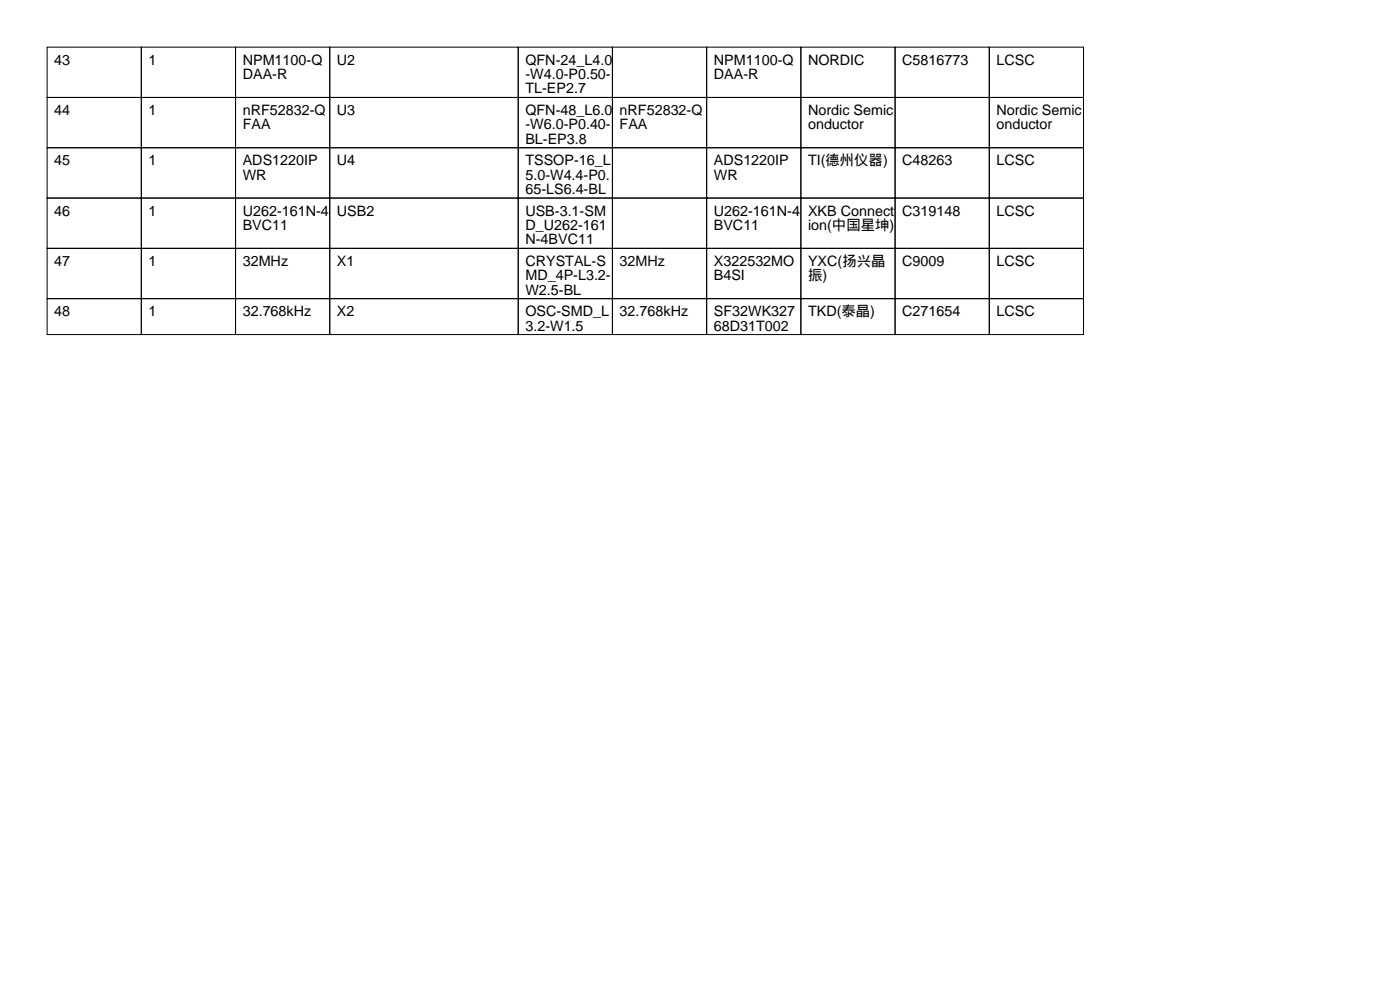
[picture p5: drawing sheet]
<svg xmlns="http://www.w3.org/2000/svg" width="297mm" height="210mm" viewBox="0 0 297 210" stroke-linecap="round" stroke-linejoin="round" font-family="sans-serif">
<defs><g id="words">
<g font-size="3">
<text x="11.5" y="13.7">43</text>
<text x="31.5" y="13.7">1</text>
<text x="51.5" y="13.7">NPM1100-Q</text>
<text x="51.5" y="16.8">DAA-R</text>
<text x="71.5" y="13.7">U2</text>
<text x="111.5" y="13.7">QFN-24_L4.0</text>
<text x="111.5" y="16.8">-W4.0-P0.50-</text>
<text x="151.5" y="13.7">NPM1100-Q</text>
<text x="151.5" y="16.8">DAA-R</text>
<text x="171.5" y="13.7">NORDIC</text>
<text x="191.5" y="13.7">C5816773</text>
<text x="211.5" y="13.7">LCSC</text>
<text x="111.5" y="19.8">TL-EP2.7</text>
<text x="11.5" y="24.4">44</text>
<text x="31.5" y="24.4">1</text>
<text x="51.5" y="24.4">nRF52832-Q</text>
<text x="51.5" y="27.4">FAA</text>
<text x="71.5" y="24.4">U3</text>
<text x="111.5" y="24.4">QFN-48_L6.0</text>
<text x="111.5" y="27.4">-W6.0-P0.40-</text>
<text x="131.5" y="24.4">nRF52832-Q</text>
<text x="131.5" y="27.4">FAA</text>
<text x="171.5" y="24.4">Nordic Semic</text>
<text x="171.5" y="27.4">onductor</text>
<text x="211.5" y="24.4">Nordic Semic</text>
<text x="211.5" y="27.4">onductor</text>
<text x="11.5" y="35.1">45</text>
<text x="31.5" y="35.1">1</text>
<text x="51.5" y="35.1">ADS1220IP</text>
<text x="71.5" y="35.1">U4</text>
<text x="111.5" y="30.5">BL-EP3.8</text>
<text x="111.5" y="35.1">TSSOP-16_L</text>
<text x="151.5" y="35.1">ADS1220IP</text>
<text x="171.5" y="35.1">TI(德州仪器)</text>
<text x="191.5" y="35.1">C48263</text>
<text x="211.5" y="35.1">LCSC</text>
<text x="51.5" y="38.1">WR</text>
<text x="111.5" y="38.1">5.0-W4.4-P0.</text>
<text x="111.5" y="41.2">65-LS6.4-BL</text>
<text x="151.5" y="38.1">WR</text>
<text x="11.5" y="45.7">46</text>
<text x="31.5" y="45.7">1</text>
<text x="51.5" y="45.7">U262-161N-4</text>
<text x="71.5" y="45.7">USB2</text>
<text x="111.5" y="45.7">USB-3.1-SM</text>
<text x="151.5" y="45.7">U262-161N-4</text>
<text x="171.5" y="45.7">XKB Connect</text>
<text x="191.5" y="45.7">C319148</text>
<text x="211.5" y="45.7">LCSC</text>
<text x="51.5" y="48.8">BVC11</text>
<text x="111.5" y="48.8">D_U262-161</text>
<text x="111.5" y="51.8">N-4BVC11</text>
<text x="151.5" y="48.8">BVC11</text>
<text x="171.5" y="48.8">ion(中国星坤)</text>
<text x="11.5" y="56.4">47</text>
<text x="31.5" y="56.4">1</text>
<text x="51.5" y="56.4">32MHz</text>
<text x="71.5" y="56.4">X1</text>
<text x="111.5" y="56.4">CRYSTAL-S</text>
<text x="111.5" y="59.4">MD_4P-L3.2-</text>
<text x="131.5" y="56.4">32MHz</text>
<text x="151.5" y="56.4">X322532MO</text>
<text x="151.5" y="59.4">B4SI</text>
<text x="171.5" y="56.4">YXC(扬兴晶</text>
<text x="171.5" y="59.4">振)</text>
<text x="191.5" y="56.4">C9009</text>
<text x="211.5" y="56.4">LCSC</text>
<text x="111.5" y="62.5">W2.5-BL</text>
<text x="11.5" y="67.1">48</text>
<text x="31.5" y="67.1">1</text>
<text x="51.5" y="67.1">32.768kHz</text>
<text x="71.5" y="67.1">X2</text>
<text x="111.5" y="67.1">OSC-SMD_L</text>
<text x="111.5" y="70.1">3.2-W1.5</text>
<text x="131.5" y="67.1">32.768kHz</text>
<text x="151.5" y="67.1">SF32WK327</text>
<text x="151.5" y="70.1">68D31T002</text>
<text x="171.5" y="67.1">TKD(泰晶)</text>
<text x="191.5" y="67.1">C271654</text>
<text x="211.5" y="67.1">LCSC</text>
</g>
</g></defs>
<g fill="none" stroke="#000" stroke-width=".21">
<path d="M10 10h20v10.7h-20zM30 10h20v10.7h-20zM50 10h20v10.7h-20zM70 10h40v10.7h-40zM110 10h20v10.7h-20zM130 10h20v10.7h-20zM150 10h20v10.7h-20zM170 10h20v10.7h-20zM190 10h20v10.7h-20zM210 10h20v10.7h-20zM10 20.7h20v10.6h-20zM10 31.3h20v10.7h-20z"/>
<path d="M30 20.7h20v10.6h-20zM30 31.3h20v10.7h-20zM50 20.7h20v10.6h-20zM50 31.3h20v10.7h-20zM70 20.7h40v10.6h-40zM70 31.3h40v10.7h-40zM110 20.7h20v10.6h-20zM110 31.3h20v10.7h-20zM130 20.7h20v10.6h-20zM130 31.3h20v10.7h-20zM150 20.7h20v10.6h-20zM150 31.3h20v10.7h-20z"/>
<path d="M170 20.7h20v10.6h-20zM170 31.3h20v10.7h-20zM190 20.7h20v10.6h-20zM190 31.3h20v10.7h-20zM210 20.7h20v10.6h-20zM210 31.3h20v10.7h-20zM10 42h20v10.7h-20zM10 52.7h20v10.6h-20zM30 42h20v10.7h-20zM30 52.7h20v10.6h-20zM50 42h20v10.7h-20zM50 52.7h20v10.6h-20z"/>
<path d="M70 42h40v10.7h-40zM70 52.7h40v10.6h-40zM110 42h20v10.7h-20zM110 52.7h20v10.6h-20zM130 42h20v10.7h-20zM130 52.7h20v10.6h-20zM150 42h20v10.7h-20zM150 52.7h20v10.6h-20zM170 42h20v10.7h-20zM170 52.7h20v10.6h-20zM190 42h20v10.7h-20zM190 52.7h20v10.6h-20z"/>
<path d="M210 42h20v10.7h-20zM210 52.7h20v10.6h-20zM10 63.3h20v7.7h-20zM30 63.3h20v7.7h-20zM50 63.3h20v7.7h-20zM70 63.3h40v7.7h-40zM110 63.3h20v7.7h-20zM130 63.3h20v7.7h-20zM150 63.3h20v7.7h-20zM170 63.3h20v7.7h-20zM190 63.3h20v7.7h-20zM210 63.3h20v7.7h-20z"/>
</g>
<use href="#words"/>
</svg>
